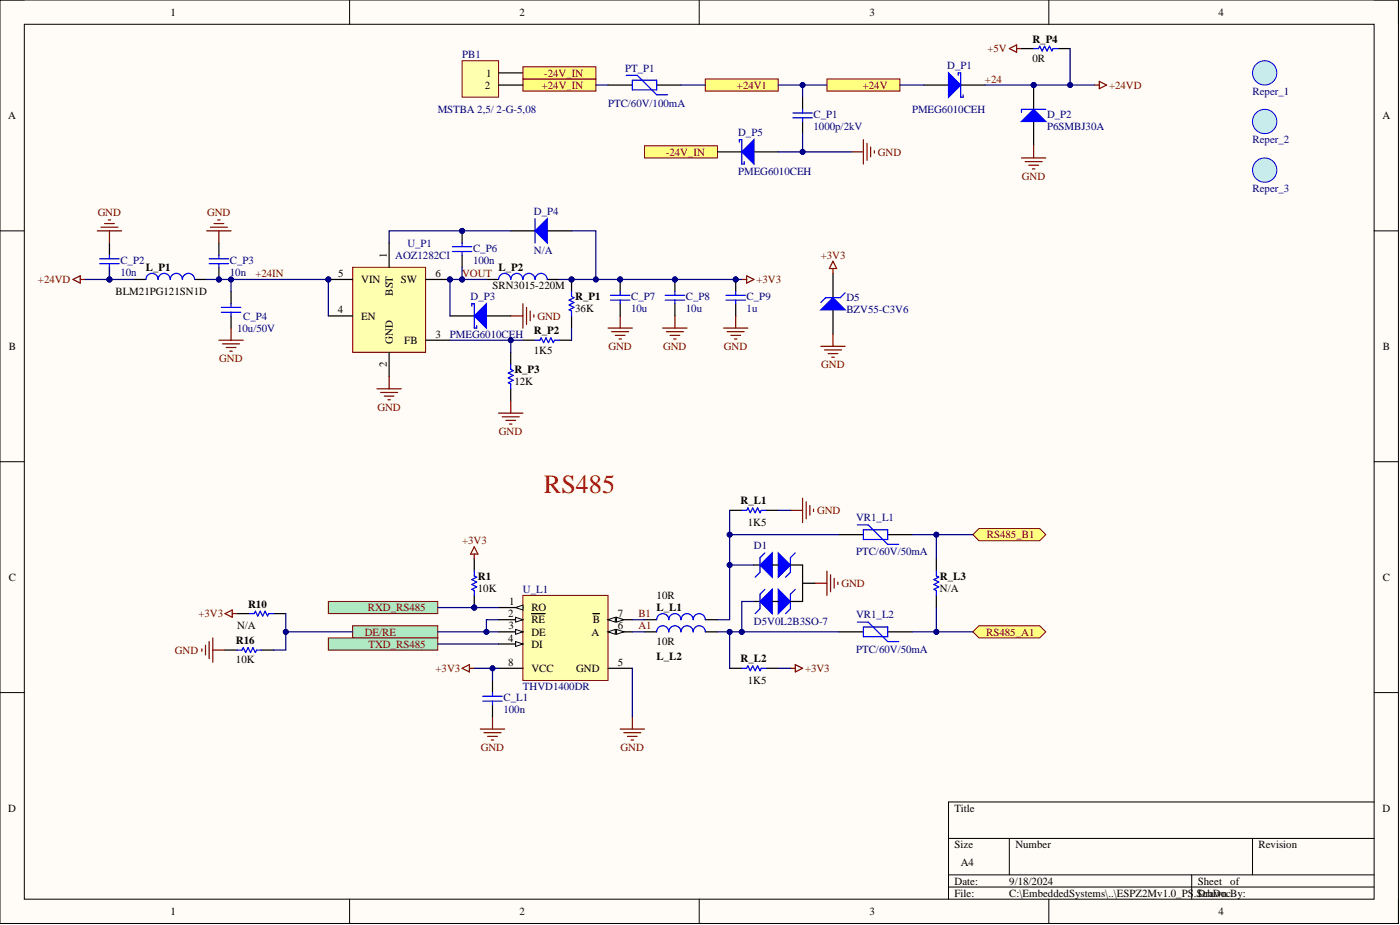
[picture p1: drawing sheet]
<svg xmlns="http://www.w3.org/2000/svg" width="292mm" height="193mm" viewBox="0 0 292 193" stroke-linecap="round" stroke-linejoin="round" font-family="sans-serif">
<defs><g id="words">
<text font-size="5.5" fill="#f00" x="113.5" y="102.7">RS485</text>
<g font-size="2.3">
<text x="35.6" y="3.3">1</text>
<text x="108.4" y="3.3">2</text>
<text x="181.4" y="3.3">3</text>
<text x="254.2" y="3.3">4</text>
<text x="215.4" y="8.9">R_P4</text>
<text x="101.4" y="16">1</text>
<text x="215.4" y="12.9">0R</text>
<text x="101.2" y="18.5">2</text>
<text x="1.7" y="24.8">A</text>
<text x="288.4" y="24.8">A</text>
<text x="80.7" y="53.7" transform="rotate(-90 80.7 53.7)">1</text>
<text x="30.4" y="56.5">L_P1</text>
<text x="70.5" y="57.8">5</text>
<text x="75.4" y="59.1">VIN</text>
<text x="83.6" y="59.1">SW</text>
<text x="90.8" y="57.8">6</text>
<text x="104" y="56.5">L_P2</text>
<text x="24.1" y="61.6">BLM21PG121SN1D</text>
<text x="70.5" y="65.4">4</text>
<text x="82" y="61.7" transform="rotate(-90 82 61.7)">BST</text>
<text x="102.8" y="60.3">SRN3015-220M</text>
<text x="120" y="62.6">R_P1</text>
<text x="120" y="65.1">36K</text>
<text x="75.4" y="66.7">EN</text>
<text x="82" y="71.7" transform="rotate(-90 82 71.7)">GND</text>
<text x="84.4" y="71.7">FB</text>
<text x="90.8" y="70.5">3</text>
<text x="111.4" y="69.7">R_P2</text>
<text x="1.8" y="73">B</text>
<text x="80.7" y="76.6" transform="rotate(-90 80.7 76.6)">2</text>
<text x="107.3" y="77.8">R_P3</text>
<text x="111.4" y="73.8">1K5</text>
<text x="288.5" y="73">B</text>
<text x="107.3" y="80.4">12K</text>
<text x="154.5" y="105.2">R_L1</text>
<text x="156" y="109.8">1K5</text>
<text x="1.8" y="121.2">C</text>
<text x="99.7" y="120.9">R1</text>
<text x="99.7" y="123.4">10K</text>
<text x="137" y="125">10R</text>
<text x="196.1" y="120.9">R_L3</text>
<text x="196.1" y="123.4">N/A</text>
<text x="288.5" y="121.2">C</text>
<text x="49.5" y="131.3">N/A</text>
<text x="51.8" y="126.7">R10</text>
<text x="106" y="128.8">2</text>
<text x="106.1" y="131.3">3</text>
<text x="106.2" y="126.2">1</text>
<text x="110.9" y="127.5">RO</text>
<text x="110.9" y="130">RE</text>
<text x="123.7" y="130">B</text>
<text x="128.9" y="131.3">6</text>
<text x="128.9" y="128.8">7</text>
<text x="137" y="127.5">L_L1</text>
<text x="49.2" y="134.3">R16</text>
<text x="106" y="133.8">4</text>
<text x="110.9" y="132.6">DE</text>
<text x="110.9" y="135.1">DI</text>
<text x="123.4" y="132.6">A</text>
<text x="137" y="137.6">L_L2</text>
<text x="137" y="134.6">10R</text>
<text x="49.2" y="138.4">10K</text>
<text x="106.1" y="138.9">8</text>
<text x="110.9" y="140.2">VCC</text>
<text x="120.2" y="140.2">GND</text>
<text x="128.9" y="138.9">5</text>
<text x="154.5" y="138.2">R_L2</text>
<text x="156" y="142.7">1K5</text>
<text x="1.7" y="169.3">D</text>
<text x="199.2" y="169.3">Title</text>
<text x="288.4" y="169.3">D</text>
<text x="199.2" y="176.9">Size</text>
<text x="211.9" y="176.9">Number</text>
<text x="262.6" y="176.9">Revision</text>
<text x="199.2" y="184.5">Date:</text>
<text x="200.4" y="180.7">A4</text>
<text x="210.6" y="184.5">9/18/2024</text>
<text x="249.9" y="184.5">Sheet</text>
<text x="256.7" y="184.5">of</text>
<text x="35.6" y="190.9">1</text>
<text x="108.4" y="190.9">2</text>
<text x="181.4" y="190.9">3</text>
<text x="199.2" y="187.1">File:</text>
<text x="210.6" y="187.1">C:\EmbeddedSystems\..\ESPZ2Mv1.0_PS.SchDoc</text>
<text x="249.9" y="187.1">Drawn By:</text>
<text x="254.2" y="190.9">4</text>
</g>
<g font-size="2.3" fill="#800000">
<text x="206" y="10.9">+5V</text>
<text x="113.5" y="16">-24V_IN</text>
<text x="205.5" y="17.2">+24</text>
<text x="113" y="18.5">+24V_IN</text>
<text x="153.8" y="18.5">+24V1</text>
<text x="180" y="18.5">+24V</text>
<text x="231.4" y="18.5">+24VD</text>
<text x="138.9" y="32.4">-24V_IN</text>
<text x="183.2" y="32.4">GND</text>
<text x="213.2" y="37.5">GND</text>
<text x="20.4" y="45.1">GND</text>
<text x="43.2" y="45.1">GND</text>
<text x="171.3" y="54">+3V3</text>
<text x="7.9" y="59.1">+24VD</text>
<text x="53.3" y="57.8">+24IN</text>
<text x="96.4" y="57.8">VOUT</text>
<text x="157.8" y="59.1">+3V3</text>
<text x="112.1" y="66.7">GND</text>
<text x="45.8" y="75.5">GND</text>
<text x="126.9" y="73">GND</text>
<text x="138.4" y="73">GND</text>
<text x="151" y="73">GND</text>
<text x="171.3" y="76.8">GND</text>
<text x="78.7" y="85.7">GND</text>
<text x="104.1" y="90.7">GND</text>
<text x="170.5" y="107.2">GND</text>
<text x="96.4" y="113.6">+3V3</text>
<text x="205.9" y="112.3">RS485_B1</text>
<text x="175.6" y="122.4">GND</text>
<text x="41.4" y="128.8">+3V3</text>
<text x="76.7" y="127.5">RXD_RS485</text>
<text x="133.2" y="128.8">B1</text>
<text x="133.2" y="131.3">A1</text>
<text x="36.5" y="136.4">GND</text>
<text x="76.1" y="132.6">DE/RE</text>
<text x="76.9" y="135.1">TXD_RS485</text>
<text x="205.8" y="132.6">RS485_A1</text>
<text x="90.9" y="140.2">+3V3</text>
<text x="168" y="140.2">+3V3</text>
<text x="100.3" y="156.7">GND</text>
<text x="129.5" y="156.7">GND</text>
</g>
<g font-size="2.3" fill="#000080">
<text x="96.4" y="12.2">PB1</text>
<text x="130.4" y="15">PT_P1</text>
<text x="197.6" y="14.4">D_P1</text>
<text x="91.3" y="23.6">MSTBA 2,5/ 2-G-5,08</text>
<text x="126.9" y="22.3">PTC/60V/100mA</text>
<text x="190.3" y="23.6">PMEG6010CEH</text>
<text x="261.3" y="19.8">Reper_1</text>
<text x="154" y="28.4">D_P5</text>
<text x="169.7" y="24.6">C_P1</text>
<text x="169.7" y="27.1">1000p/2kV</text>
<text x="218.5" y="24.6">D_P2</text>
<text x="218.5" y="27.1">P6SMBJ30A</text>
<text x="261.3" y="29.9">Reper_2</text>
<text x="154" y="36.5">PMEG6010CEH</text>
<text x="261.3" y="40">Reper_3</text>
<text x="111.4" y="44.9">D_P4</text>
<text x="82.5" y="54">AOZ1282CI</text>
<text x="85" y="51.5">U_P1</text>
<text x="98.7" y="52.5">C_P6</text>
<text x="111.4" y="53">N/A</text>
<text x="25.1" y="55">C_P2</text>
<text x="25.1" y="57.5">10n</text>
<text x="48" y="55">C_P3</text>
<text x="48" y="57.5">10n</text>
<text x="98.7" y="55">100n</text>
<text x="98.2" y="62.6">D_P3</text>
<text x="131.7" y="62.6">C_P7</text>
<text x="131.7" y="65.1">10u</text>
<text x="143.1" y="62.6">C_P8</text>
<text x="143.1" y="65.1">10u</text>
<text x="155.8" y="62.6">C_P9</text>
<text x="155.8" y="65.1">1u</text>
<text x="176.6" y="62.9">D5</text>
<text x="176.6" y="65.4">BZV55-C3V6</text>
<text x="49.5" y="69.2">10u/50V</text>
<text x="50.7" y="66.7">C_P4</text>
<text x="93.9" y="70.5">PMEG6010CEH</text>
<text x="178.6" y="108.7">VR1_L1</text>
<text x="157.3" y="114.6">D1</text>
<text x="178.6" y="115.8">PTC/60V/50mA</text>
<text x="109.1" y="123.7">U_L1</text>
<text x="157.3" y="130.3">D5V0L2B3SO-7</text>
<text x="178.6" y="129">VR1_L2</text>
<text x="178.6" y="136.1">PTC/60V/50mA</text>
<text x="109.1" y="144">THVD1400DR</text>
<text x="105" y="146.3">C_L1</text>
<text x="105" y="148.8">100n</text>
</g>
</g></defs>
<path d="M0 0h291.8v192.7h-291.8z" fill-rule="evenodd" fill="#fffcf8"/>
<path d="M0 0h291.8v192.7h-291.8z" fill="none" stroke="#000" stroke-width=".21"/>
<path d="M5.1 5.1h281.6v182.5h-281.6z" fill-rule="evenodd" fill="#fffcf8"/>
<g fill="none" stroke="#000" stroke-width=".21">
<path d="M0 0h5.1M72.9 0v5.1M145.9 0v5.1M218.8 0v5.1M286.7 0h5.1v5.1M5.1 5.1h281.6v182.5h-281.6zM0 48.2h5.1M286.7 48.2h5.1M0 96.3h5.1M286.7 96.3h5.1M0 144.5h5.1M286.7 144.5h5.1"/>
<path d="M197.9 174.9h88.8M210.6 174.9v7.6M261.3 174.9v7.6M286.7 167.3h-88.8v20.3M72.9 187.6v5.1M145.9 187.6v5.1M197.9 182.5h88.8M197.9 185h88.8M218.8 187.6v5.1M248.6 182.5v5.1M291.8 187.6v5.1"/>
</g>
<circle cx="68.5" cy="58.3" r=".51" fill="#000080"/>
<circle cx="68.5" cy="58.3" r=".51" fill="none" stroke="#000080" stroke-width=".21"/>
<circle cx="93.9" cy="58.3" r=".51" fill="#000080"/>
<circle cx="93.9" cy="58.3" r=".51" fill="none" stroke="#000080" stroke-width=".21"/>
<path d="M73.6 55.8h15.2v17.7h-15.2z" fill-rule="evenodd" fill="#ffffb0"/>
<path d="M73.6 55.8h15.2v17.7h-15.2z" fill="none" stroke="#800000" stroke-width=".21"/>
<path d="M68.5 58.3h5.1M81.2 50.7v5.1M68.5 65.9h5.1M81.2 73.5v5.1M88.8 71h5.1" fill="none" stroke="#000" stroke-width=".25"/>
<circle cx="68.5" cy="58.3" r=".51" fill="#000080"/>
<circle cx="68.5" cy="58.3" r=".51" fill="none" stroke="#000080" stroke-width=".21"/>
<path d="M88.8 58.3h5.1" fill="none" stroke="#000" stroke-width=".25"/>
<circle cx="93.9" cy="58.3" r=".51" fill="#000080"/>
<circle cx="93.9" cy="58.3" r=".51" fill="none" stroke="#000080" stroke-width=".21"/>
<circle cx="96.4" cy="48.2" r=".51" fill="#000080"/>
<circle cx="96.4" cy="48.2" r=".51" fill="none" stroke="#000080" stroke-width=".21"/>
<path d="M96.4 48.2v2.5M96.4 53.2v2.6" fill="none" stroke="#000" stroke-width=".25"/>
<circle cx="96.4" cy="48.2" r=".51" fill="#000080"/>
<circle cx="96.4" cy="48.2" r=".51" fill="none" stroke="#000080" stroke-width=".21"/>
<path d="M94.4 51.5h4M94.4 52.5h4M96.4 50.7v.8M96.4 52.5v.7" fill="none" stroke="#00f" stroke-width=".25"/>
<circle cx="119.2" cy="58.3" r=".51" fill="#000080"/>
<circle cx="119.2" cy="58.3" r=".51" fill="none" stroke="#000080" stroke-width=".21"/>
<path d="M119.2 58.3v2.5" fill="none" stroke="#000" stroke-width=".25"/>
<circle cx="119.2" cy="58.3" r=".51" fill="#000080"/>
<circle cx="119.2" cy="58.3" r=".51" fill="none" stroke="#000080" stroke-width=".21"/>
<path d="M106.6 73.5v2.5M109.1 71h2.5M116.7 71h2.5M119.2 65.9v2.5M106.6 81.1v2.6" fill="none" stroke="#000" stroke-width=".25"/>
<path d="M106.6 76v1.1l.5 .2-1 .5 1 .5-1 .5 1 .5-1 .5 .5 .3v1M111.6 71h1.1l.2-.5 .5 1 .5-1 .5 1 .5-1 .5 1 .3-.5h1M119.2 60.8v1l.6 .3-1.1 .5 1.1 .5-1.1 .5 1.1 .5-1.1 .5 .5 .3v1" fill="none" stroke="#00f" stroke-width=".25"/>
<g fill="none" stroke="#800000" stroke-width=".25">
<path d="M43.1 48.2h5.1M43.9 47.4h3.5M44.7 46.6h2M45.4 45.9h.5M45.7 48.2v2.5M81.2 78.6v2.5M106.6 65.9h2.5M109.1 63.4v5M109.9 64.1v3.6M110.6 64.9v2M111.4 65.7v.5M126.9 68.4h5"/>
<path d="M127.6 69.2h3.6M128.4 70h2M129.1 70.7h.5M129.4 65.9v2.5M151 68.4h5M151.7 69.2h3.6M152.5 70h2M153.2 70.7h.6M153.5 65.9v2.5M78.7 81.1h5M79.4 81.9h3.6M80.2 82.6h2"/>
<path d="M80.9 83.4h.5M104 86.2h5.1M104.8 86.9h3.5M105.5 87.7h2.1M106.3 88.5h.5M106.6 83.7v2.5"/>
</g>
<circle cx="96.4" cy="58.3" r=".51" fill="#000080"/>
<circle cx="96.4" cy="58.3" r=".51" fill="none" stroke="#000080" stroke-width=".21"/>
<path d="M228.3 17.7h1.1M229.4 17l1.5 .7-1.5 .8z" fill="none" stroke="#800000" stroke-width=".25"/>
<circle cx="45.7" cy="58.3" r=".51" fill="#000080"/>
<circle cx="45.7" cy="58.3" r=".51" fill="none" stroke="#000080" stroke-width=".21"/>
<path d="M45.7 50.7v2.5M45.7 55.8v2.5" fill="none" stroke="#000" stroke-width=".25"/>
<circle cx="45.7" cy="58.3" r=".51" fill="#000080"/>
<circle cx="45.7" cy="58.3" r=".51" fill="none" stroke="#000080" stroke-width=".21"/>
<path d="M43.6 55h4.1M43.6 54h4.1M45.7 53.2v.8M45.7 55v.8" fill="none" stroke="#00f" stroke-width=".25"/>
<circle cx="153.5" cy="58.3" r=".51" fill="#000080"/>
<circle cx="153.5" cy="58.3" r=".51" fill="none" stroke="#000080" stroke-width=".21"/>
<path d="M153.5 58.3v2.5M153.5 63.4v2.5" fill="none" stroke="#000" stroke-width=".25"/>
<circle cx="153.5" cy="58.3" r=".51" fill="#000080"/>
<circle cx="153.5" cy="58.3" r=".51" fill="none" stroke="#000080" stroke-width=".21"/>
<path d="M104 58.3a1.27 1.27 0 0 1 1.3-1.3 1.27 1.27 0 0 1 1.3 1.3 1.27 1.27 0 0 1 1.2-1.3 1.27 1.27 0 0 1 1.3 1.3 1.27 1.27 0 0 1 1.3-1.3 1.27 1.27 0 0 1 1.2 1.3 1.27 1.27 0 0 1 1.3-1.3 1.27 1.27 0 0 1 1.3 1.3M151.5 61.6h4M151.5 62.6h4M153.5 60.8v.8M153.5 62.6v.8" fill="none" stroke="#00f" stroke-width=".25"/>
<path d="M101.5 58.3h2.5M106.6 48.2h5M114.2 58.3h2.5M114.2 48.2h5" fill="none" stroke="#000" stroke-width=".25"/>
<path d="M111.6 48.2l2.6-2.6v5.1z" fill="#00f"/>
<path d="M30.4 58.3a1.27 1.27 0 0 1 1.3-1.3 1.27 1.27 0 0 1 1.3 1.3 1.27 1.27 0 0 1 1.3-1.3 1.27 1.27 0 0 1 1.2 1.3 1.27 1.27 0 0 1 1.3-1.3 1.27 1.27 0 0 1 1.3 1.3 1.27 1.27 0 0 1 1.2-1.3 1.27 1.27 0 0 1 1.3 1.3M111.6 48.2l2.6-2.6v5.1zM111.6 45.6v5.1" fill="none" stroke="#00f" stroke-width=".25"/>
<path d="M27.9 58.3h2.5M40.6 58.3h2.5M93.9 65.9h5M101.5 65.9h5.1" fill="none" stroke="#000" stroke-width=".25"/>
<path d="M138.3 68.4h5.1M139 69.2h3.6M139.8 70h2M140.6 70.7h.5M140.8 65.9v2.5" fill="none" stroke="#800000" stroke-width=".25"/>
<path d="M98.9 65.9l2.6-2.5v5z" fill="#00f"/>
<path d="M98.4 63.9v-.5h.5v5h.6v-.5M98.9 65.9l2.6-2.5v5z" fill="none" stroke="#00f" stroke-width=".25"/>
<circle cx="215.7" cy="17.7" r=".51" fill="#000080"/>
<circle cx="215.7" cy="17.7" r=".51" fill="none" stroke="#000080" stroke-width=".21"/>
<path d="M215.7 17.7v5.1M215.7 25.3v5.1" fill="none" stroke="#000" stroke-width=".25"/>
<circle cx="215.7" cy="17.7" r=".51" fill="#000080"/>
<circle cx="215.7" cy="17.7" r=".51" fill="none" stroke="#000080" stroke-width=".21"/>
<path d="M213.1 25.3l2.6-2.5 2.5 2.5z" fill="#00f"/>
<path d="M213.1 25.3l2.6-2.5 2.5 2.5zM218.2 22.8h-5.1v.6" fill="none" stroke="#00f" stroke-width=".25"/>
<path d="M213.1 33h5.1M213.9 33.7h3.5M214.6 34.5h2.1M215.4 35.2h.5M215.7 30.4v2.6" fill="none" stroke="#800000" stroke-width=".25"/>
<path d="M147.2 16.5h15.2v2.5h-15.2z" fill-rule="evenodd" fill="#ffff80"/>
<path d="M147.2 16.5h15.2v2.5h-15.2z" fill="none" stroke="#800000" stroke-width=".21"/>
<path d="M192.8 17.7h5.1M200.4 17.7h5.1" fill="none" stroke="#000" stroke-width=".25"/>
<path d="M197.9 15.2l2.5 2.5-2.5 2.6z" fill="#00f"/>
<path d="M197.9 15.2l2.5 2.5-2.5 2.6zM199.9 15.7v-.5h.5v5.1h.5v-.5M46.2 65.1h4M46.2 64.1h4M48.2 63.4v.7M48.2 65.1v.8" fill="none" stroke="#00f" stroke-width=".25"/>
<path d="M48.2 60.8v2.6M48.2 65.9v2.5" fill="none" stroke="#000" stroke-width=".25"/>
<circle cx="22.8" cy="58.3" r=".51" fill="#000080"/>
<circle cx="22.8" cy="58.3" r=".51" fill="none" stroke="#000080" stroke-width=".21"/>
<path d="M22.8 50.7v2.5M22.8 55.8v2.5" fill="none" stroke="#000" stroke-width=".25"/>
<circle cx="22.8" cy="58.3" r=".51" fill="#000080"/>
<circle cx="22.8" cy="58.3" r=".51" fill="none" stroke="#000080" stroke-width=".21"/>
<path d="M20.8 55h4.1M20.8 54h4.1M22.8 53.2v.8M22.8 55v.8" fill="none" stroke="#00f" stroke-width=".25"/>
<path d="M20.3 48.2h5.1M21.1 47.4h3.5M21.8 46.6h2M22.6 45.9h.5M22.8 48.2v2.5M154.8 58.3h1M155.8 57.5l1.5 .8-1.5 .8zM45.7 71h5M46.4 71.7h3.6M47.2 72.5h2M48 73.3h.5M48.2 68.4v2.6" fill="none" stroke="#800000" stroke-width=".25"/>
<circle cx="129.4" cy="58.3" r=".51" fill="#000080"/>
<circle cx="129.4" cy="58.3" r=".51" fill="none" stroke="#000080" stroke-width=".21"/>
<path d="M129.4 58.3v2.5M129.4 63.4v2.5" fill="none" stroke="#000" stroke-width=".25"/>
<circle cx="129.4" cy="58.3" r=".51" fill="#000080"/>
<circle cx="129.4" cy="58.3" r=".51" fill="none" stroke="#000080" stroke-width=".21"/>
<path d="M127.4 61.6h4M127.4 62.6h4M129.4 60.8v.8M129.4 62.6v.8" fill="none" stroke="#00f" stroke-width=".25"/>
<circle cx="140.8" cy="58.3" r=".51" fill="#000080"/>
<circle cx="140.8" cy="58.3" r=".51" fill="none" stroke="#000080" stroke-width=".21"/>
<path d="M140.8 58.3v2.5M140.8 63.4v2.5" fill="none" stroke="#000" stroke-width=".25"/>
<circle cx="140.8" cy="58.3" r=".51" fill="#000080"/>
<circle cx="140.8" cy="58.3" r=".51" fill="none" stroke="#000080" stroke-width=".21"/>
<path d="M130.7 15.7h2.2l4.1 4.1h2.3M131.9 16.7h5.1v2.1h-5.1zM138.8 61.6h4M138.8 62.6h4M140.8 60.8v.8M140.8 62.6v.8" fill="none" stroke="#00f" stroke-width=".25"/>
<path d="M15.2 58.3l1.5-.8v1.6zM16.7 58.3h1.1" fill="none" stroke="#800000" stroke-width=".25"/>
<path d="M126.9 17.7h5M137 17.7h5.1" fill="none" stroke="#000" stroke-width=".25"/>
<path d="M134.5 30.4h15.2v2.6h-15.2z" fill-rule="evenodd" fill="#ffff80"/>
<path d="M134.5 30.4h15.2v2.6h-15.2z" fill="none" stroke="#800000" stroke-width=".21"/>
<path d="M109.1 16.5h15.2v2.5h-15.2z" fill-rule="evenodd" fill="#ffff80"/>
<path d="M109.1 16.5h15.2v2.5h-15.2z" fill="none" stroke="#800000" stroke-width=".21"/>
<path d="M173.8 57v5.1M173.8 64.6v5.1" fill="none" stroke="#000" stroke-width=".25"/>
<path d="M171.3 64.6l2.5-2.5 2.5 2.5z" fill="#00f"/>
<path d="M165.4 23.6h4.1M165.4 24.6h4.1M167.5 22.8v.8M167.5 24.6v.7M171.3 64.6l2.5-2.5 2.5 2.5zM176.3 61.1l-1 1h-3l-1 1" fill="none" stroke="#00f" stroke-width=".25"/>
<path d="M173.8 54.5l.8 1.5h-1.6zM173.8 56v1M171.3 72.2h5M172 73h3.6M172.8 73.8h2M173.5 74.5h.6M173.8 69.7v2.5" fill="none" stroke="#800000" stroke-width=".25"/>
<path d="M167.5 20.3v2.5M167.5 25.3v2.6" fill="none" stroke="#000" stroke-width=".25"/>
<path d="M172.5 16.5h15.3v2.5h-15.3z" fill-rule="evenodd" fill="#ffff80"/>
<path d="M172.5 16.5h15.3v2.5h-15.3z" fill="none" stroke="#800000" stroke-width=".21"/>
<path d="M177.6 31.7h2.5M180.1 29.1v5.1M180.9 29.9v3.6M181.7 30.7v2M182.4 31.4v.5" fill="none" stroke="#800000" stroke-width=".25"/>
<path d="M96.4 12.7h7.6v7.6h-7.6z" fill-rule="evenodd" fill="#ffffb0"/>
<path d="M96.4 12.7h7.6v7.6h-7.6z" fill="none" stroke="#800000" stroke-width=".21"/>
<path d="M104 15.2h5.1M104 17.7h5.1" fill="none" stroke="#000" stroke-width=".25"/>
<path d="M109.1 13.9h15.2v2.6h-15.2z" fill-rule="evenodd" fill="#ffff80"/>
<path d="M109.1 13.9h15.2v2.6h-15.2z" fill="none" stroke="#800000" stroke-width=".21"/>
<circle cx="263.9" cy="15.2" r="2.54" fill="#c8ebeb"/>
<circle cx="263.9" cy="15.2" r="2.54" fill="none" stroke="#00f" stroke-width=".21"/>
<circle cx="263.9" cy="25.3" r="2.54" fill="#c8ebeb"/>
<circle cx="263.9" cy="25.3" r="2.54" fill="none" stroke="#00f" stroke-width=".21"/>
<circle cx="263.9" cy="35.5" r="2.54" fill="#c8ebeb"/>
<circle cx="263.9" cy="35.5" r="2.54" fill="none" stroke="#00f" stroke-width=".21"/>
<path d="M149.7 31.7h5.1M157.3 31.7h5.1" fill="none" stroke="#000" stroke-width=".25"/>
<path d="M154.8 31.7l2.5-2.6v5.1z" fill="#00f"/>
<path d="M215.7 10.1h1l.2-.5 .5 1 .5-1 .6 1 .5-1 .5 1 .2-.5h1M154.3 29.7v-.6h.5v5.1h.5v-.5M154.8 31.7l2.5-2.6v5.1zM154.8 106.5h1l.2-.5 .5 1 .6-1 .5 1 .5-1 .5 1 .2-.5h1M154.8 139.4h1l.2-.5 .5 1 .6-1 .5 1 .5-1 .5 1 .2-.5h1" fill="none" stroke="#00f" stroke-width=".25"/>
<path d="M210.6 10.1l1.5-.7v1.5zM212.1 10.1h1M164.9 106.5h2.6M167.5 103.9v5.1M168.2 104.7v3.5M169 105.5v2M169.7 106.2v.5" fill="none" stroke="#800000" stroke-width=".25"/>
<path d="M213.1 10.1h2.6M220.7 10.1h2.6M152.2 106.5h2.6M159.8 106.5h2.6M152.2 139.4h2.6M159.8 139.4h2.6" fill="none" stroke="#000" stroke-width=".25"/>
<path d="M203 131.8l1.2-1.3h12.7l1.3 1.3-1.3 1.3h-12.7z" fill-rule="evenodd" fill="#ffff80"/>
<path d="M203 131.8l1.2-1.3h12.7l1.3 1.3-1.3 1.3h-12.7z" fill="none" stroke="#800000" stroke-width=".21"/>
<path d="M203 111.5l1.2-1.2h12.7l1.3 1.2-1.3 1.3h-12.7z" fill-rule="evenodd" fill="#ffff80"/>
<path d="M203 111.5l1.2-1.2h12.7l1.3 1.2-1.3 1.3h-12.7z" fill="none" stroke="#800000" stroke-width=".21"/>
<path d="M73.6 130.5h17.7v2.6h-17.7z" fill-rule="evenodd" fill="#aee9c3"/>
<path d="M73.6 130.5h17.7v2.6h-17.7z" fill="none" stroke="#800000" stroke-width=".21"/>
<path d="M172.5 119.1v5.1M173.3 119.9v3.5M42.1 135.4v.5M42.9 134.6v2M43.6 133.8v3.6M44.4 133.1v5.1M44.4 135.6h2.5M170 121.7h2.5M174.1 120.7v2M174.8 121.4v.5" fill="none" stroke="#800000" stroke-width=".25"/>
<g fill="none" stroke="#000" stroke-width=".25">
<path d="M157.3 117.9h1.3M175.1 111.5h5M185.2 111.5h5.1M46.9 135.6h2.6M54.5 135.6h2.6M134.5 131.8h2.5M134.5 129.3h2.5M147.2 131.8h2.5M147.2 129.3h2.5M157.3 125.5h1.3M170 121.7h-2.5v3.8M175.1 131.8h5"/>
<path d="M185.2 131.8h5.1"/>
</g>
<path d="M178.9 109.5h2.3l4 4.1h2.3M180.1 110.5h5.1v2h-5.1zM49.5 135.6h1l.2-.5 .6 1 .5-1 .5 1 .5-1 .5 1 .2-.5h1M137 131.8a1.27 1.27 0 0 1 1.3-1.3 1.27 1.27 0 0 1 1.2 1.3 1.27 1.27 0 0 1 1.3-1.3 1.27 1.27 0 0 1 1.3 1.3 1.27 1.27 0 0 1 1.3-1.3 1.27 1.27 0 0 1 1.2 1.3 1.27 1.27 0 0 1 1.3-1.3 1.27 1.27 0 0 1 1.3 1.3M137 129.3a1.27 1.27 0 0 1 1.3-1.3 1.27 1.27 0 0 1 1.2 1.3 1.27 1.27 0 0 1 1.3-1.3 1.27 1.27 0 0 1 1.3 1.3 1.27 1.27 0 0 1 1.3-1.3 1.27 1.27 0 0 1 1.2 1.3 1.27 1.27 0 0 1 1.3-1.3 1.27 1.27 0 0 1 1.3 1.3M178.9 129.8h2.3l4 4h2.3M180.1 130.8h5.1v2h-5.1z" fill="none" stroke="#00f" stroke-width=".25"/>
<path d="M158.6 117.9l2.5-2.6v5.1z" fill="#00f"/>
<path d="M158.6 117.9l2.5-2.6v5.1zM159.6 115.3l-1 1.1v3l-1 1" fill="none" stroke="#00f" stroke-width=".25"/>
<path d="M162.4 115.3l2.5 2.6-2.5 2.5z" fill="#00f"/>
<path d="M162.4 115.3l2.5 2.6-2.5 2.5zM165.9 115.3l-1 1.1v3l-1 1" fill="none" stroke="#00f" stroke-width=".25"/>
<path d="M158.6 125.5l2.5-2.6v5.1z" fill="#00f"/>
<path d="M158.6 125.5l2.5-2.6v5.1zM159.6 122.9l-1 1.1v3l-1 1" fill="none" stroke="#00f" stroke-width=".25"/>
<path d="M162.4 122.9l2.5 2.6-2.5 2.5z" fill="#00f"/>
<path d="M162.4 122.9l2.5 2.6-2.5 2.5zM165.9 122.9l-1 1.1v3l-1 1" fill="none" stroke="#00f" stroke-width=".25"/>
<path d="M161.1 117.9h1.3M164.9 117.9h2.6v3.8M161.1 125.5h1.3M164.9 125.5h2.6" fill="none" stroke="#000" stroke-width=".25"/>
<path d="M68.5 133.1h22.8v2.5h-22.8z" fill-rule="evenodd" fill="#aee9c3"/>
<path d="M68.5 133.1h22.8v2.5h-22.8z" fill="none" stroke="#800000" stroke-width=".21"/>
<path d="M68.5 125.5h22.8v2.5h-22.8z" fill-rule="evenodd" fill="#aee9c3"/>
<path d="M68.5 125.5h22.8v2.5h-22.8z" fill="none" stroke="#800000" stroke-width=".21"/>
<path d="M109.1 124.2h17.8v17.8h-17.8z" fill-rule="evenodd" fill="#ffffb0"/>
<path d="M109.1 124.2h17.8v17.8h-17.8z" fill="none" stroke="#800000" stroke-width=".21"/>
<path d="M104 126.7h5.1" fill="none" stroke="#000" stroke-width=".25"/>
<path d="M107.6 126.7l1.5-.5v1.1z" fill="#f8fcff"/>
<path d="M107.6 126.7l1.5-.5v1.1z" fill="none" stroke="#000" stroke-width=".21"/>
<path d="M104 129.3h5.1" fill="none" stroke="#000" stroke-width=".25"/>
<path d="M107.6 128.8l1.5 .5-1.5 .5z" fill="#f8fcff"/>
<path d="M107.6 128.8l1.5 .5-1.5 .5z" fill="none" stroke="#000" stroke-width=".21"/>
<path d="M104 131.8h5.1M110.9 128h2.9" fill="none" stroke="#000" stroke-width=".25"/>
<path d="M107.6 131.3l1.5 .5-1.5 .5z" fill="#f8fcff"/>
<path d="M107.6 131.3l1.5 .5-1.5 .5z" fill="none" stroke="#000" stroke-width=".21"/>
<path d="M104 134.3h5.1" fill="none" stroke="#000" stroke-width=".25"/>
<path d="M107.6 133.8l1.5 .5-1.5 .6z" fill="#f8fcff"/>
<path d="M107.6 133.8l1.5 .5-1.5 .6z" fill="none" stroke="#000" stroke-width=".21"/>
<path d="M126.9 139.4h5M126.9 131.8h5" fill="none" stroke="#000" stroke-width=".25"/>
<path d="M126.9 131.8l1.5-.5v1z" fill="#f8fcff"/>
<path d="M126.9 131.8l1.5-.5v1z" fill="none" stroke="#000" stroke-width=".21"/>
<path d="M128.6 131.3l1.6 .5-1.6 .5z" fill="#f8fcff"/>
<path d="M128.6 131.3l1.6 .5-1.6 .5z" fill="none" stroke="#000" stroke-width=".21"/>
<path d="M126.9 129.3h5" fill="none" stroke="#000" stroke-width=".25"/>
<path d="M126.9 129.3l1.5-.5v1z" fill="#f8fcff"/>
<path d="M126.9 129.3l1.5-.5v1z" fill="none" stroke="#000" stroke-width=".21"/>
<path d="M128.6 128.8l1.6 .5-1.6 .5z" fill="#f8fcff"/>
<path d="M128.6 128.8l1.6 .5-1.6 .5z" fill="none" stroke="#000" stroke-width=".21"/>
<path d="M104 139.4h5.1M123.7 128h1.4M102.8 142v2.5M102.8 147v2.6" fill="none" stroke="#000" stroke-width=".25"/>
<path d="M100.2 152.1h5.1M101 152.9h3.5M101.7 153.6h2.1M102.5 154.4h.5M102.8 149.6v2.5M129.4 152.1h5.1M130.2 152.9h3.5M130.9 153.6h2M131.7 154.4h.5M131.9 149.6v2.5" fill="none" stroke="#800000" stroke-width=".25"/>
<path d="M100.7 145.3h4.1M100.7 146.3h4.1M102.8 144.5v.8M102.8 146.3v.7" fill="none" stroke="#00f" stroke-width=".25"/>
<circle cx="98.9" cy="126.7" r=".51" fill="#000080"/>
<circle cx="98.9" cy="126.7" r=".51" fill="none" stroke="#000080" stroke-width=".21"/>
<path d="M98.9 116.6v2.5M98.9 124.2v2.5" fill="none" stroke="#000" stroke-width=".25"/>
<circle cx="98.9" cy="126.7" r=".51" fill="#000080"/>
<circle cx="98.9" cy="126.7" r=".51" fill="none" stroke="#000080" stroke-width=".21"/>
<path d="M98.9 119.1v1.1l.6 .2-1.1 .5 1.1 .5-1.1 .5 1.1 .5-1.1 .5 .5 .3v1M195.4 119.1v1.1l.5 .2-1 .5 1 .5-1 .5 1 .5-1 .5 .5 .3v1M52 128h1l.3-.5 .5 1 .5-1 .5 1 .5-1 .5 1 .3-.5h1" fill="none" stroke="#00f" stroke-width=".25"/>
<path d="M195.4 116.6v2.5M49.5 128h2.5M57.1 128h2.5M195.4 124.2v2.5" fill="none" stroke="#000" stroke-width=".25"/>
<path d="M98.9 114.1l.8 1.5h-1.5zM98.9 115.6v1M46.9 128l1.6-.7v1.5zM48.5 128h1M96.4 139.4l1.5-.7v1.5zM97.9 139.4h1M164.9 139.4h1M165.9 138.7l1.6 .7-1.6 .8z" fill="none" stroke="#800000" stroke-width=".25"/>
<path d="M106.6 48.2h-25.4v2.5" fill="none" stroke="#000080" stroke-width=".25"/>
<circle cx="96.4" cy="48.2" r=".51" fill="#000080"/>
<circle cx="96.4" cy="48.2" r=".51" fill="none" stroke="#000080" stroke-width=".21"/>
<path d="M96.4 58.3h5.1" fill="none" stroke="#000080" stroke-width=".25"/>
<circle cx="96.4" cy="58.3" r=".51" fill="#000080"/>
<circle cx="96.4" cy="58.3" r=".51" fill="none" stroke="#000080" stroke-width=".21"/>
<path d="M119.2 48.2h5.1v10.1" fill="none" stroke="#000080" stroke-width=".25"/>
<circle cx="124.3" cy="58.3" r=".51" fill="#000080"/>
<circle cx="124.3" cy="58.3" r=".51" fill="none" stroke="#000080" stroke-width=".21"/>
<path d="M96.4 55.8v2.5h-2.5v7.6" fill="none" stroke="#000080" stroke-width=".25"/>
<circle cx="96.4" cy="58.3" r=".51" fill="#000080"/>
<circle cx="96.4" cy="58.3" r=".51" fill="none" stroke="#000080" stroke-width=".21"/>
<circle cx="93.9" cy="58.3" r=".51" fill="#000080"/>
<circle cx="93.9" cy="58.3" r=".51" fill="none" stroke="#000080" stroke-width=".21"/>
<path d="M116.7 58.3h38.1" fill="none" stroke="#000080" stroke-width=".25"/>
<circle cx="119.2" cy="58.3" r=".51" fill="#000080"/>
<circle cx="119.2" cy="58.3" r=".51" fill="none" stroke="#000080" stroke-width=".21"/>
<circle cx="124.3" cy="58.3" r=".51" fill="#000080"/>
<circle cx="124.3" cy="58.3" r=".51" fill="none" stroke="#000080" stroke-width=".21"/>
<circle cx="129.4" cy="58.3" r=".51" fill="#000080"/>
<circle cx="129.4" cy="58.3" r=".51" fill="none" stroke="#000080" stroke-width=".21"/>
<circle cx="140.8" cy="58.3" r=".51" fill="#000080"/>
<circle cx="140.8" cy="58.3" r=".51" fill="none" stroke="#000080" stroke-width=".21"/>
<circle cx="153.5" cy="58.3" r=".51" fill="#000080"/>
<circle cx="153.5" cy="58.3" r=".51" fill="none" stroke="#000080" stroke-width=".21"/>
<path d="M22.8 55.8v2.5" fill="none" stroke="#000080" stroke-width=".25"/>
<circle cx="22.8" cy="58.3" r=".51" fill="#000080"/>
<circle cx="22.8" cy="58.3" r=".51" fill="none" stroke="#000080" stroke-width=".21"/>
<path d="M43.1 58.3h25.4v7.6" fill="none" stroke="#000080" stroke-width=".25"/>
<circle cx="68.5" cy="58.3" r=".51" fill="#000080"/>
<circle cx="68.5" cy="58.3" r=".51" fill="none" stroke="#000080" stroke-width=".21"/>
<circle cx="48.2" cy="58.3" r=".51" fill="#000080"/>
<circle cx="48.2" cy="58.3" r=".51" fill="none" stroke="#000080" stroke-width=".21"/>
<circle cx="45.7" cy="58.3" r=".51" fill="#000080"/>
<circle cx="45.7" cy="58.3" r=".51" fill="none" stroke="#000080" stroke-width=".21"/>
<path d="M48.2 58.3v2.5" fill="none" stroke="#000080" stroke-width=".25"/>
<circle cx="48.2" cy="58.3" r=".51" fill="#000080"/>
<circle cx="48.2" cy="58.3" r=".51" fill="none" stroke="#000080" stroke-width=".21"/>
<path d="M17.8 58.3h10.1" fill="none" stroke="#000080" stroke-width=".25"/>
<circle cx="22.8" cy="58.3" r=".51" fill="#000080"/>
<circle cx="22.8" cy="58.3" r=".51" fill="none" stroke="#000080" stroke-width=".21"/>
<path d="M124.3 17.7h2.6M205.5 17.7h22.8" fill="none" stroke="#000080" stroke-width=".25"/>
<circle cx="215.7" cy="17.7" r=".51" fill="#000080"/>
<circle cx="215.7" cy="17.7" r=".51" fill="none" stroke="#000080" stroke-width=".21"/>
<circle cx="223.3" cy="17.7" r=".51" fill="#000080"/>
<circle cx="223.3" cy="17.7" r=".51" fill="none" stroke="#000080" stroke-width=".21"/>
<path d="M187.8 17.7h5M106.6 71h2.5" fill="none" stroke="#000080" stroke-width=".25"/>
<circle cx="106.6" cy="71" r=".51" fill="#000080"/>
<circle cx="106.6" cy="71" r=".51" fill="none" stroke="#000080" stroke-width=".21"/>
<path d="M93.9 71h12.7v2.5M119.2 68.4v2.6" fill="none" stroke="#000080" stroke-width=".25"/>
<circle cx="106.6" cy="71" r=".51" fill="#000080"/>
<circle cx="106.6" cy="71" r=".51" fill="none" stroke="#000080" stroke-width=".21"/>
<path d="M162.4 31.7h15.2" fill="none" stroke="#000080" stroke-width=".25"/>
<circle cx="167.5" cy="31.7" r=".51" fill="#000080"/>
<circle cx="167.5" cy="31.7" r=".51" fill="none" stroke="#000080" stroke-width=".21"/>
<path d="M167.5 17.7v2.6" fill="none" stroke="#000080" stroke-width=".25"/>
<circle cx="167.5" cy="17.7" r=".51" fill="#000080"/>
<circle cx="167.5" cy="17.7" r=".51" fill="none" stroke="#000080" stroke-width=".21"/>
<path d="M167.5 27.9v3.8" fill="none" stroke="#000080" stroke-width=".25"/>
<circle cx="167.5" cy="31.7" r=".51" fill="#000080"/>
<circle cx="167.5" cy="31.7" r=".51" fill="none" stroke="#000080" stroke-width=".21"/>
<path d="M162.4 17.7h10.1" fill="none" stroke="#000080" stroke-width=".25"/>
<circle cx="167.5" cy="17.7" r=".51" fill="#000080"/>
<circle cx="167.5" cy="17.7" r=".51" fill="none" stroke="#000080" stroke-width=".21"/>
<path d="M142.1 17.7h5.1M223.3 10.1v7.6" fill="none" stroke="#000080" stroke-width=".25"/>
<circle cx="223.3" cy="17.7" r=".51" fill="#000080"/>
<circle cx="223.3" cy="17.7" r=".51" fill="none" stroke="#000080" stroke-width=".21"/>
<path d="M162.4 106.5h2.5M157.3 125.5h-2.5v6.3M162.4 139.4h2.5" fill="none" stroke="#000080" stroke-width=".25"/>
<circle cx="154.8" cy="131.8" r=".51" fill="#000080"/>
<circle cx="154.8" cy="131.8" r=".51" fill="none" stroke="#000080" stroke-width=".21"/>
<path d="M152.2 131.8v7.6" fill="none" stroke="#000080" stroke-width=".25"/>
<circle cx="152.2" cy="131.8" r=".51" fill="#000080"/>
<circle cx="152.2" cy="131.8" r=".51" fill="none" stroke="#000080" stroke-width=".21"/>
<path d="M149.7 131.8h25.4" fill="none" stroke="#000080" stroke-width=".25"/>
<circle cx="152.2" cy="131.8" r=".51" fill="#000080"/>
<circle cx="152.2" cy="131.8" r=".51" fill="none" stroke="#000080" stroke-width=".21"/>
<circle cx="154.8" cy="131.8" r=".51" fill="#000080"/>
<circle cx="154.8" cy="131.8" r=".51" fill="none" stroke="#000080" stroke-width=".21"/>
<path d="M152.2 117.9v11.4h-2.5" fill="none" stroke="#000080" stroke-width=".25"/>
<circle cx="152.2" cy="117.9" r=".51" fill="#000080"/>
<circle cx="152.2" cy="117.9" r=".51" fill="none" stroke="#000080" stroke-width=".21"/>
<path d="M175.1 111.5h-22.9v6.4h5.1" fill="none" stroke="#000080" stroke-width=".25"/>
<circle cx="152.2" cy="111.5" r=".51" fill="#000080"/>
<circle cx="152.2" cy="111.5" r=".51" fill="none" stroke="#000080" stroke-width=".21"/>
<circle cx="152.2" cy="117.9" r=".51" fill="#000080"/>
<circle cx="152.2" cy="117.9" r=".51" fill="none" stroke="#000080" stroke-width=".21"/>
<path d="M152.2 106.5v5" fill="none" stroke="#000080" stroke-width=".25"/>
<circle cx="152.2" cy="111.5" r=".51" fill="#000080"/>
<circle cx="152.2" cy="111.5" r=".51" fill="none" stroke="#000080" stroke-width=".21"/>
<path d="M104 139.4h-1.2v2.6M131.9 139.4v10.2" fill="none" stroke="#000080" stroke-width=".25"/>
<circle cx="102.8" cy="139.4" r=".51" fill="#000080"/>
<circle cx="102.8" cy="139.4" r=".51" fill="none" stroke="#000080" stroke-width=".21"/>
<path d="M98.9 139.4h3.9" fill="none" stroke="#000080" stroke-width=".25"/>
<circle cx="102.8" cy="139.4" r=".51" fill="#000080"/>
<circle cx="102.8" cy="139.4" r=".51" fill="none" stroke="#000080" stroke-width=".21"/>
<path d="M91.3 134.3h12.7M98.9 126.7h5.1M131.9 129.3h2.6M131.9 131.8h2.6" fill="none" stroke="#000080" stroke-width=".25"/>
<circle cx="98.9" cy="126.7" r=".51" fill="#000080"/>
<circle cx="98.9" cy="126.7" r=".51" fill="none" stroke="#000080" stroke-width=".21"/>
<path d="M104 129.3h-2.5v2.5h2.5" fill="none" stroke="#000080" stroke-width=".25"/>
<circle cx="101.5" cy="131.8" r=".51" fill="#000080"/>
<circle cx="101.5" cy="131.8" r=".51" fill="none" stroke="#000080" stroke-width=".21"/>
<path d="M91.3 131.8h10.2" fill="none" stroke="#000080" stroke-width=".25"/>
<circle cx="101.5" cy="131.8" r=".51" fill="#000080"/>
<circle cx="101.5" cy="131.8" r=".51" fill="none" stroke="#000080" stroke-width=".21"/>
<path d="M59.6 128v3.8h14" fill="none" stroke="#000080" stroke-width=".25"/>
<circle cx="59.6" cy="131.8" r=".51" fill="#000080"/>
<circle cx="59.6" cy="131.8" r=".51" fill="none" stroke="#000080" stroke-width=".21"/>
<path d="M59.6 131.8v3.8h-2.5" fill="none" stroke="#000080" stroke-width=".25"/>
<circle cx="59.6" cy="131.8" r=".51" fill="#000080"/>
<circle cx="59.6" cy="131.8" r=".51" fill="none" stroke="#000080" stroke-width=".21"/>
<path d="M91.3 126.7h7.6" fill="none" stroke="#000080" stroke-width=".25"/>
<circle cx="98.9" cy="126.7" r=".51" fill="#000080"/>
<circle cx="98.9" cy="126.7" r=".51" fill="none" stroke="#000080" stroke-width=".21"/>
<path d="M195.4 111.5v5.1" fill="none" stroke="#000080" stroke-width=".25"/>
<circle cx="195.4" cy="111.5" r=".51" fill="#000080"/>
<circle cx="195.4" cy="111.5" r=".51" fill="none" stroke="#000080" stroke-width=".21"/>
<path d="M195.4 126.7v5.1" fill="none" stroke="#000080" stroke-width=".25"/>
<circle cx="195.4" cy="131.8" r=".51" fill="#000080"/>
<circle cx="195.4" cy="131.8" r=".51" fill="none" stroke="#000080" stroke-width=".21"/>
<path d="M190.3 111.5h12.7" fill="none" stroke="#000080" stroke-width=".25"/>
<circle cx="195.4" cy="111.5" r=".51" fill="#000080"/>
<circle cx="195.4" cy="111.5" r=".51" fill="none" stroke="#000080" stroke-width=".21"/>
<path d="M190.3 131.8h12.7" fill="none" stroke="#000080" stroke-width=".25"/>
<circle cx="195.4" cy="131.8" r=".51" fill="#000080"/>
<circle cx="195.4" cy="131.8" r=".51" fill="none" stroke="#000080" stroke-width=".21"/>
<use href="#words"/>
</svg>
